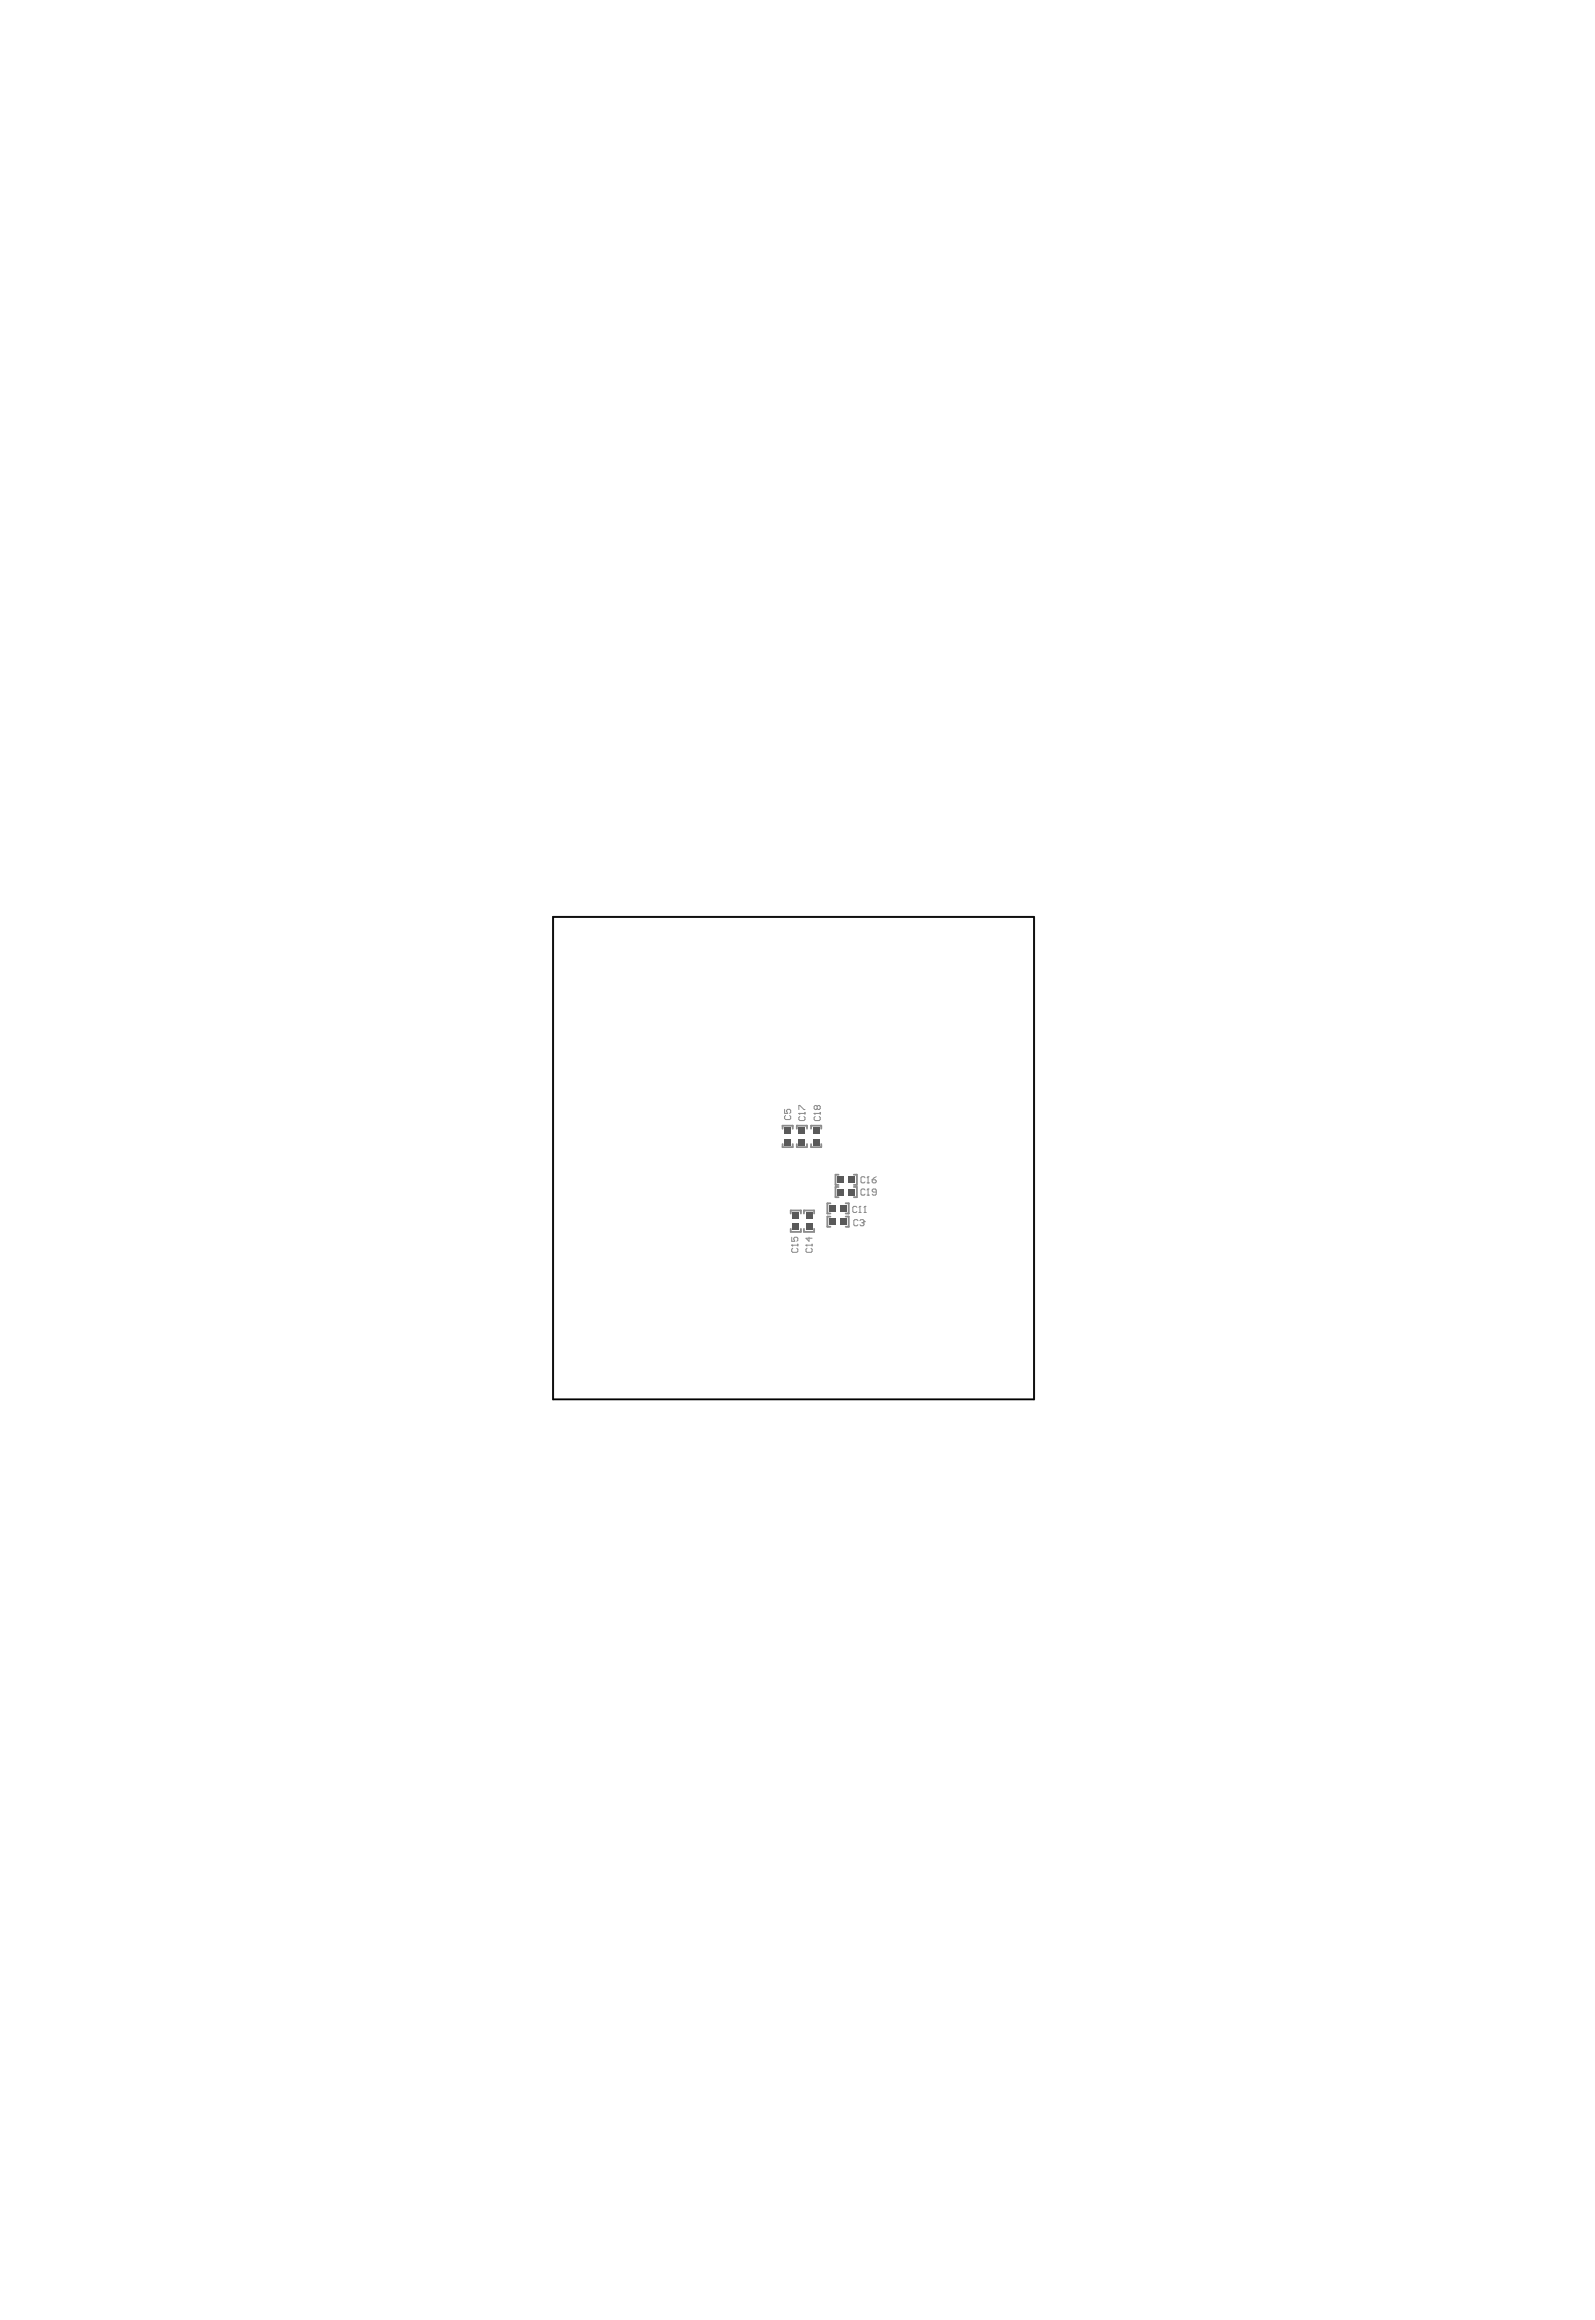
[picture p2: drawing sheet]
<svg xmlns="http://www.w3.org/2000/svg" width="198mm" height="288mm" viewBox="0 0 198 288" stroke-linecap="round" stroke-linejoin="round" font-family="sans-serif">
<path d="M68.6 113.8h59.7v59.8h-59.7z" fill="none" stroke="#000" stroke-width=".12"/>
<path d="M68.6 113.8h59.7v59.8h-59.7z" fill="none" stroke="#5a5a5a" stroke-width=".25"/>
<g fill="none" stroke="#8c8c8c" stroke-width=".23">
<path d="M97.1 140.1v-.4h1.3v.4M97.1 142v.3h1.3v-.3M98.1 152.5v.4h1.3v-.4M98.1 150.6v-.4h1.3v.4M98.9 140.1v-.4h1.2v.4M98.9 142v.3h1.2v-.3M99.8 150.6v-.4h1.2v.4M99.8 152.5v.4h1.2v-.4M100.6 140.1v-.4h1.3v.4M100.6 142v.3h1.3v-.3M103 151h-.3v1.2h.3M103 149.3h-.3v1.3h.3"/>
<path d="M104 147.3h-.3v1.2h.3M104 145.8h-.3v1.2h.3M104.9 151h.4v1.2h-.4M104.9 149.3h.4v1.3h-.4M105.9 145.8h.4v1.2h-.4M105.9 147.3h.4v1.2h-.4"/>
</g>
<g fill="none" stroke="#8c8c8c" stroke-width=".13">
<path d="M97.4 137.6v.6h.3l-.1-.3 .1-.3h.3l.1 .2v.2l-.1 .2M97.5 138.4l-.1 .1v.3l.1 .1h.5l.1-.1v-.3l-.1-.1M99.1 138.2h.1M99.1 138.2h.8M99.1 137.7v-.5h.1l.6 .5h.1M99.1 138.2l.1 .1M99.2 138.5l-.1 .2v.2l.1 .1h.6l.1-.1v-.2l-.1-.2M99.9 138v.3M101 138.2h.1M101 138.2h.8M101 138.2l.1 .1M101.1 138.5l-.1 .2v.2l.1 .1h.5l.2-.1v-.2l-.2-.2"/>
<path d="M101.4 137.3l-.1-.1-.3 .1v.2l.1 .2 .3-.2M101.4 137.3l.1-.1 .3 .1v.2l-.2 .2-.2-.2M101.4 137.3v.2M101.8 138v.3M98.2 154.5h.1M98.2 154.5h.8M98.2 153.5v.5h.4l-.1-.2 .1-.3h.3l.1 .1v.3l-.1 .1M98.2 154.5l.2 .1M98.4 154.9l-.2 .1v.3l.2 .1h.5l.1-.1v-.3l-.1-.1M99 154.4v.2M100 154.5h.1M100 154.5h.8"/>
<path d="M100 154.5l.1 .1M100.1 154.9l-.1 .1v.3l.1 .1h.5l.2-.1v-.3l-.2-.1M100.4 153.5v.5l-.4-.4h.8M100.8 154.4v.2M106.3 149.8l-.1-.1h-.3l-.1 .1v.5l.1 .1h.3l.1-.1M106.4 151.5l-.1-.2h-.2l-.2 .2v.5l.2 .1h.2l.1-.1M106.6 150.4h.2M106.7 149.7h.1M106.7 151.5l.1-.2h.3l.1 .3M106.7 149.7v.7M106.7 149.7l-.1 .1M107 151.7h.1"/>
<path d="M107.1 151.7l.1 .1-.1 .3h-.3l-.1-.1M107.2 151.6h.1M107.2 151.6l-.1 .1M107.2 150.4h.3M107.3 149.7h.1M107.3 149.7v.7M107.3 149.7l-.1 .1M107.3 147.7l-.1-.2h-.2l-.2 .2v.5l.2 .1h.2l.1-.1M107.3 146.1l-.1-.1h-.2l-.2 .1v.5l.2 .2h.2l.1-.2M107.6 148.3h.2M107.6 146.8h.2M107.7 147.5h.1"/>
<path d="M107.7 146h.1M107.7 146v.8M107.7 147.5v.8M107.7 147.5l-.1 .2M107.7 146l-.1 .1M108.2 146.4h.4l.1 .2-.1 .2h-.3l-.1-.2zM108.7 147.9h-.4l-.1-.1 .1-.3h.3l.1 .2v.5l-.1 .1h-.3l-.1-.1M108.7 146l-.5 .4"/>
</g>
<g fill="#5a5a5a">
<path d="M104.3 149.6h.8v.7h-.8z" fill-rule="evenodd"/>
<path d="M103.9 147.5h.8v.8h-.8z" fill-rule="evenodd"/>
<path d="M103.9 146h.8v.8h-.8z" fill-rule="evenodd"/>
<path d="M100 151.8h.8v.8h-.8z" fill-rule="evenodd"/>
<path d="M98.4 151.8h.7v.8h-.7z" fill-rule="evenodd"/>
<path d="M104.3 151.2h.8v.8h-.8z" fill-rule="evenodd"/>
<path d="M100 150.4h.8v.8h-.8z" fill-rule="evenodd"/>
<path d="M98.4 150.4h.7v.8h-.7z" fill-rule="evenodd"/>
<path d="M102.9 149.6h.8v.7h-.8z" fill-rule="evenodd"/>
<path d="M105.3 147.5h.8v.8h-.8z" fill-rule="evenodd"/>
<path d="M105.3 146h.8v.8h-.8z" fill-rule="evenodd"/>
<path d="M100.9 141.3h.7v.8h-.7z" fill-rule="evenodd"/>
<path d="M99.1 141.3h.8v.8h-.8z" fill-rule="evenodd"/>
<path d="M97.4 141.3h.7v.8h-.7z" fill-rule="evenodd"/>
<path d="M100.9 139.9h.7v.8h-.7z" fill-rule="evenodd"/>
<path d="M99.1 139.9h.8v.8h-.8z" fill-rule="evenodd"/>
<path d="M97.4 139.9h.7v.8h-.7z" fill-rule="evenodd"/>
<path d="M102.9 151.2h.8v.8h-.8z" fill-rule="evenodd"/>
</g>
</svg>
